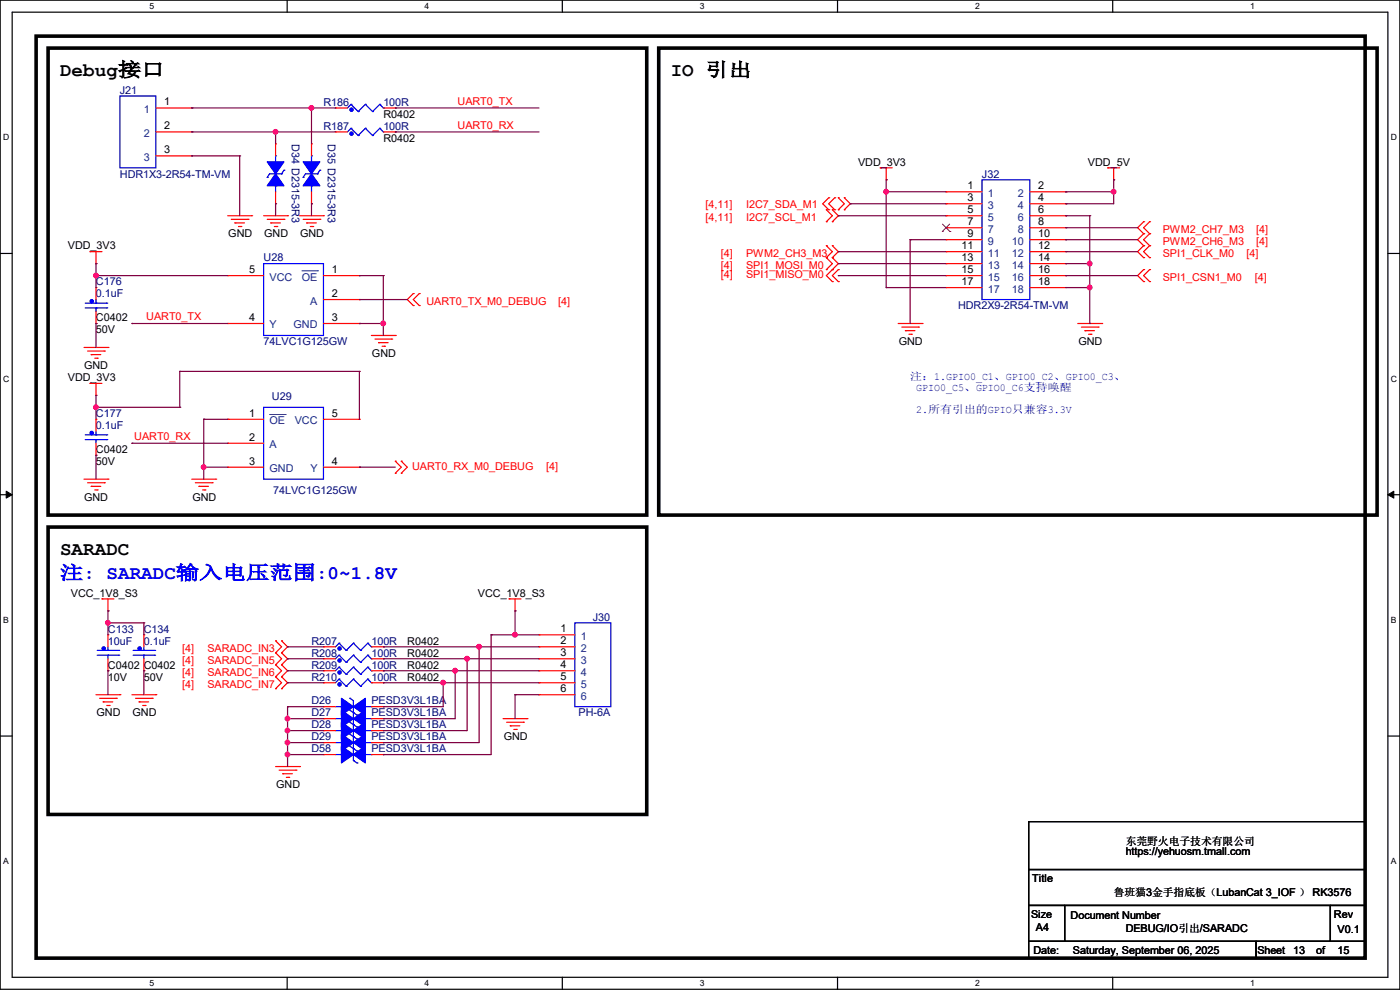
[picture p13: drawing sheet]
<svg xmlns="http://www.w3.org/2000/svg" width="297mm" height="210mm" viewBox="0 0 297 210" stroke-linecap="round" stroke-linejoin="round" font-family="sans-serif">
<defs><g id="words">
<g font-size="4.1">
<text x="12.7" y="16.2">Debug接口</text>
<text x="142.3" y="16.2">IO 引出</text>
<text x="12.7" y="117.8">SARADC</text>
</g>
<text font-size="4.1" fill="#00f" x="12.7" y="122.9">注: SARADC输入电压范围:0~1.8V</text>
<g font-size="2.3" fill="#000080">
<text x="25.4" y="19.9">J21</text>
<text x="68.6" y="22.4">R186</text>
<text x="81.3" y="22.4">100R</text>
<text x="68.6" y="27.5">R187</text>
<text x="81.3" y="27.5">100R</text>
<text x="61.9" y="30.5" transform="rotate(90 61.9 30.5)">D34 D2315-3R3</text>
<text x="69.6" y="30.5" transform="rotate(90 69.6 30.5)">D35 D2315-3R3</text>
<text x="25.4" y="37.7">HDR1X3-2R54-TM-VM</text>
<text x="208.3" y="37.7">J32</text>
<text x="55.9" y="55.5">U28</text>
<text x="20.4" y="60.5">C176</text>
<text x="20.4" y="63.1">0.1uF</text>
<text x="203.2" y="65.6">HDR2X9-2R54-TM-VM</text>
<text x="55.9" y="73.2">74LVC1G125GW</text>
<text x="20.4" y="88.5">C177</text>
<text x="57.7" y="84.9">U29</text>
<text x="20.4" y="91">0.1uF</text>
<text x="58" y="104.7">74LVC1G125GW</text>
<text x="125.8" y="131.7">J30</text>
<text x="22.9" y="134.2">C133</text>
<text x="22.9" y="136.7">10uF</text>
<text x="30.5" y="134.2">C134</text>
<text x="30.5" y="136.7">0.1uF</text>
<text x="66.1" y="136.7">R207</text>
<text x="78.8" y="136.7">100R</text>
<text x="66.1" y="139.3">R208</text>
<text x="66.1" y="141.8">R209</text>
<text x="78.8" y="139.3">100R</text>
<text x="78.8" y="141.8">100R</text>
<text x="66.1" y="149.4">D26</text>
<text x="66.1" y="144.4">R210</text>
<text x="78.8" y="149.4">PESD3V3L1BA</text>
<text x="78.8" y="144.4">100R</text>
<text x="66.1" y="152">D27</text>
<text x="66.1" y="154.5">D28</text>
<text x="78.8" y="152">PESD3V3L1BA</text>
<text x="78.8" y="154.5">PESD3V3L1BA</text>
<text x="122.7" y="152">PH-6A</text>
<text x="66.1" y="159.6">D58</text>
<text x="66.1" y="157.1">D29</text>
<text x="78.8" y="159.6">PESD3V3L1BA</text>
<text x="78.8" y="157.1">PESD3V3L1BA</text>
</g>
<g font-size="2.3" fill="#004080">
<text x="30.5" y="24">1</text>
<text x="30.5" y="29">2</text>
<text x="30.5" y="34.1">3</text>
<text x="209.6" y="41.7">1</text>
<text x="215.9" y="41.7">2</text>
<text x="209.6" y="44.3">3</text>
<text x="209.6" y="46.8">5</text>
<text x="215.9" y="44.3">4</text>
<text x="215.9" y="46.8">6</text>
<text x="209.6" y="49.4">7</text>
<text x="209.6" y="51.9">9</text>
<text x="214.7" y="51.9">10</text>
<text x="215.9" y="49.4">8</text>
<text x="57.2" y="59.5">VCC</text>
<text x="64.1" y="59.5">OE</text>
<text x="209.6" y="54.4">11</text>
<text x="209.6" y="57">13</text>
<text x="209.6" y="59.5">15</text>
<text x="214.7" y="57">14</text>
<text x="214.7" y="59.5">16</text>
<text x="214.7" y="54.4">12</text>
<text x="65.8" y="64.6">A</text>
<text x="209.6" y="62.1">17</text>
<text x="214.7" y="62.1">18</text>
<text x="57.2" y="69.7">Y</text>
<text x="62.3" y="69.7">GND</text>
<text x="57.2" y="90">OE</text>
<text x="57.2" y="95.1">A</text>
<text x="62.5" y="90">VCC</text>
<text x="57.2" y="100.2">GND</text>
<text x="65.9" y="100.2">Y</text>
<text x="123.2" y="135.7">1</text>
<text x="123.2" y="138.3">2</text>
<text x="123.2" y="140.8">3</text>
<text x="123.2" y="143.3">4</text>
<text x="123.2" y="145.9">5</text>
<text x="123.2" y="148.4">6</text>
</g>
<g font-size="2.3">
<text x="34.8" y="22.4">1</text>
<text x="34.8" y="27.4">2</text>
<text x="81.3" y="25">R0402</text>
<text x="34.8" y="32.5">3</text>
<text x="81.3" y="30.1">R0402</text>
<text x="182" y="35.1">VDD_3V3</text>
<text x="230.8" y="35.1">VDD_5V</text>
<text x="205.3" y="40.1">1</text>
<text x="220.3" y="40.1">2</text>
<text x="205.3" y="42.7">3</text>
<text x="205.3" y="45.2">5</text>
<text x="205.3" y="47.8">7</text>
<text x="220.3" y="42.7">4</text>
<text x="220.3" y="45.2">6</text>
<text x="220.3" y="47.8">8</text>
<text x="14.4" y="52.9">VDD_3V3</text>
<text x="48.4" y="50.4">GND</text>
<text x="56" y="50.4">GND</text>
<text x="63.7" y="50.4">GND</text>
<text x="204" y="52.8">11</text>
<text x="205.3" y="50.3">9</text>
<text x="220.3" y="50.3">10</text>
<text x="220.3" y="52.8">12</text>
<text x="52.9" y="57.9">5</text>
<text x="70.4" y="57.9">1</text>
<text x="204" y="55.4">13</text>
<text x="204" y="57.9">15</text>
<text x="220.3" y="55.4">14</text>
<text x="220.3" y="57.9">16</text>
<text x="70.4" y="63">2</text>
<text x="204" y="60.5">17</text>
<text x="220.3" y="60.5">18</text>
<text x="20.4" y="68.2">C0402</text>
<text x="20.4" y="70.7">50V</text>
<text x="52.9" y="68.1">4</text>
<text x="70.4" y="68.1">3</text>
<text x="78.9" y="75.8">GND</text>
<text x="190.7" y="73.2">GND</text>
<text x="228.8" y="73.2">GND</text>
<text x="14.4" y="80.9">VDD_3V3</text>
<text x="17.8" y="78.3">GND</text>
<text x="52.9" y="88.4">1</text>
<text x="70.4" y="88.4">5</text>
<text x="52.9" y="93.5">2</text>
<text x="20.4" y="96.1">C0402</text>
<text x="20.4" y="98.6">50V</text>
<text x="52.9" y="98.6">3</text>
<text x="70.4" y="98.6">4</text>
<text x="17.8" y="106.3">GND</text>
<text x="40.8" y="106.3">GND</text>
<text x="15" y="126.6">VCC_1V8_S3</text>
<text x="101.4" y="126.6">VCC_1V8_S3</text>
<text x="86.4" y="136.7">R0402</text>
<text x="118.9" y="134.1">1</text>
<text x="118.9" y="136.7">2</text>
<text x="22.9" y="141.8">C0402</text>
<text x="30.5" y="141.8">C0402</text>
<text x="86.4" y="139.3">R0402</text>
<text x="86.4" y="141.8">R0402</text>
<text x="118.9" y="139.2">3</text>
<text x="118.9" y="141.7">4</text>
<text x="22.9" y="144.4">10V</text>
<text x="30.5" y="144.4">50V</text>
<text x="86.4" y="144.4">R0402</text>
<text x="118.9" y="144.3">5</text>
<text x="118.9" y="146.8">6</text>
<text x="20.5" y="152">GND</text>
<text x="28.1" y="152">GND</text>
<text x="106.8" y="157.1">GND</text>
<text x="58.6" y="167.2">GND</text>
<text x="238.8" y="179.2">东莞野火电子技术有限公司</text>
<text x="238.8" y="181.4">https://yehuosm.tmall.com</text>
<text x="219" y="187">Title</text>
<text x="236.3" y="190.1">鲁班猫3金手指底板（LubanCat 3_IOF ） RK3576</text>
<text x="218.7" y="194.6">Size</text>
<text x="219.8" y="197.4">A4</text>
<text x="227.1" y="194.9">Document Number</text>
<text x="238.8" y="197.7">DEBUG/IO引出/SARADC</text>
<text x="283" y="194.6">Rev</text>
<text x="283.8" y="198">V0.1</text>
<text x="219.2" y="202.3">Date:</text>
<text x="227.6" y="202.3">Saturday, September 06, 2025</text>
<text x="266.7" y="202.3">Sheet</text>
<text x="274.4" y="202.3">13</text>
<text x="279.2" y="202.3">of</text>
<text x="283.8" y="202.3">15</text>
</g>
<g font-size="2.3" fill="#f00">
<text x="97.1" y="22.2">UART0_TX</text>
<text x="97.1" y="27.3">UART0_RX</text>
<text x="149.6" y="44">[4,11]</text>
<text x="149.6" y="46.8">[4,11]</text>
<text x="158.3" y="44">I2C7_SDA_M1</text>
<text x="158.3" y="46.8">I2C7_SCL_M1</text>
<text x="246.7" y="51.9">PWM2_CH6_M3</text>
<text x="246.7" y="49.4">PWM2_CH7_M3</text>
<text x="266.5" y="51.9">[4]</text>
<text x="266.5" y="49.4">[4]</text>
<text x="153" y="59">[4]</text>
<text x="153" y="57">[4]</text>
<text x="153" y="54.4">[4]</text>
<text x="158.3" y="59">SPI1_MISO_M0</text>
<text x="158.3" y="57">SPI1_MOSI_M0</text>
<text x="158.3" y="54.4">PWM2_CH3_M3</text>
<text x="246.7" y="59.5">SPI1_CSN1_M0</text>
<text x="246.7" y="54.4">SPI1_CLK_M0</text>
<text x="264.5" y="54.4">[4]</text>
<text x="266.2" y="59.5">[4]</text>
<text x="90.5" y="64.6">UART0_TX_M0_DEBUG</text>
<text x="118.4" y="64.6">[4]</text>
<text x="31" y="67.9">UART0_TX</text>
<text x="28.5" y="93.3">UART0_RX</text>
<text x="87.4" y="99.7">UART0_RX_M0_DEBUG</text>
<text x="115.9" y="99.7">[4]</text>
<text x="38.7" y="138.3">[4]</text>
<text x="38.7" y="140.8">[4]</text>
<text x="38.7" y="143.3">[4]</text>
<text x="44" y="138.3">SARADC_IN3</text>
<text x="44" y="140.8">SARADC_IN5</text>
<text x="44" y="143.3">SARADC_IN6</text>
<text x="38.7" y="145.9">[4]</text>
<text x="44" y="145.9">SARADC_IN7</text>
</g>
<g font-size="2.3" fill="#00f">
<text x="193.1" y="80.6">注：1.GPIO0_C1、GPIO0_C2、GPIO0_C3、</text>
<text x="194.4" y="82.9">GPIO0_C5、GPIO0_C6支持唤醒</text>
<text x="194.4" y="87.5">2.所有引出的GPIO只兼容3.3V</text>
</g>
<g font-size="1.8">
<text x="31.7" y="1.9">5</text>
<text x="90.1" y="1.9">4</text>
<text x="148.5" y="1.9">3</text>
<text x="206.8" y="1.9">2</text>
<text x="265.2" y="1.9">1</text>
<text x=".7" y="29.8">D</text>
<text x="295.1" y="29.8">D</text>
<text x=".7" y="80.9">C</text>
<text x="295.1" y="80.9">C</text>
<text x=".7" y="132.1">B</text>
<text x="295.1" y="132.1">B</text>
<text x=".7" y="183.3">A</text>
<text x="295.1" y="183.3">A</text>
<text x="31.7" y="209.2">5</text>
<text x="90.1" y="209.2">4</text>
<text x="148.5" y="209.2">3</text>
<text x="206.8" y="209.2">2</text>
<text x="265.2" y="209.2">1</text>
</g>
</g></defs>
<g fill="none" stroke="#000" stroke-width=".25">
<path d="M0 0h297v209.8h-297zM2.6 2.6h291.8v204.7h-291.8zM60.9 0v2.6M119.3 0v2.6M177.7 0v2.6M236.1 0v2.6M0 53.8h2.6M294.4 53.8h2.6M0 104.9h2.6M294.4 104.9h2.6M0 156.1h2.6M294.4 156.1h2.6"/>
<path d="M218.2 174.3h71.4v10.1h-71.4zM218.2 184.4h71.4v7.7h-71.4zM218.2 192.1h7.6v7.6h-7.6zM218.2 199.7h48.3v3.5h-48.3zM225.8 192.1h56.4v7.6h-56.4zM266.5 199.7h23.1v3.5h-23.1zM282.2 192.1h7.4v7.6h-7.4zM60.9 207.3v2.5M119.3 207.3v2.5M177.7 207.3v2.5M236.1 207.3v2.5"/>
</g>
<path d="M1.3 104.2l1.3 .7-1.3 .8zM294.4 104.9l1.3-.7v1.5z" fill="#000"/>
<path d="M1.3 104.2l1.3 .7-1.3 .8zM294.4 104.9l1.3-.7v1.5z" fill="none" stroke="#000" stroke-width=".21"/>
<path d="M7.7 7.7h281.9v195.5h-281.9zM10.2 10.2h127v99.1h-127zM139.7 10.2h152.4v99.1h-152.4zM10.2 111.8h127v61h-127z" fill="none" stroke="#000" stroke-width=".76"/>
<g fill="none" stroke="#f00" stroke-width=".25">
<path d="M186.7 35.6h.1M186.7 35.6h2.6M188 38.1h.1M188 35.6v2.5M235 35.6h.1M235 35.6h2.5M236.3 38.1h.1M236.3 35.6v2.5M19.1 53.4h.1M19.1 53.4h2.5M20.4 55.9h.1M20.4 53.4v2.5"/>
<path d="M48.3 45.8h5.1M49.1 46.5h3.5M49.8 47.3h.1M49.8 47.3h2.1M50.6 48h.5M51.1 48h.1M52.6 46.5h.1M53.4 45.8h.1M55.9 45.8h5.1M56.7 46.5h3.5M57.4 47.3h.1M57.4 47.3h2.1"/>
<path d="M58.2 48h.5M58.7 48h.1M60.2 46.5h.1M61 45.8h.1M63.5 45.8h5.1M64.3 46.5h3.6M65.1 47.3h.1M65.1 47.3h2M65.8 48h.5M66.3 48h.1M67.9 46.5h.1M68.6 45.8h.1"/>
<path d="M175.3 57.2h.1M175.3 54.7h.1M175.3 52.1h.1M175.3 47h.1M175.3 44.5h.1M175.3 54.7l1.3 1.2-1.3 1.3M175.3 52.1l1.3 1.3-1.3 1.3M175.3 44.5l1.3 1.3-1.3 1.2M175.8 42h.1M175.8 44.5h.1M175.8 42l-1.3 1.2 1.3 1.3M176.6 59.7h.1"/>
<path d="M176.6 57.2h.1M176.6 54.7h.1M176.6 52.1h.1M176.6 44.5h.1M176.6 47h.1M176.6 54.7l1.2 1.2-2.5 2.6 1.3 1.2M176.6 52.1l1.2 1.3-1.2 1.3M176.6 44.5l1.2 1.3-1.2 1.2M177.1 44.5h.1M177.1 42h.1M177.1 42l-1.3 1.2 1.3 1.3M177.8 59.7h.1"/>
<path d="M177.8 57.2h.1M177.8 44.5h.1M177.8 42h.1M177.8 57.2l-1.2 1.3 1.2 1.2M177.8 42l1.3 1.2-1.3 1.3M179.1 42h.1M179.1 44.5h.1M179.1 42l1.3 1.2-1.3 1.3M242.6 49.6h.1M242.6 52.1h.1M242.6 57.2h.1M242.6 59.7h.1"/>
<path d="M242.6 47h.1M242.6 54.7h.1M242.6 49.6l-1.3 1.2 1.3 1.3M242.6 57.2l-1.3 1.3 1.3 1.2M242.6 47l-1.3 1.3 1.3 1.3M242.6 52.1l-1.3 1.3 1.3 1.3M243.9 52.1h.1M243.9 49.6h.1M243.9 59.7h.1M243.9 57.2h.1M243.9 47h.1M243.9 54.7h.1"/>
<path d="M243.9 49.6l-1.3 1.2 1.3 1.3M243.9 57.2l-1.3 1.3 1.3 1.2M243.9 47l-1.3 1.3 1.3 1.3M243.9 52.1l-1.3 1.3 1.3 1.3M17.8 73.7h5.1M18.6 74.5h3.5M19.3 75.2h.1M19.3 75.2h2.1M20.1 76h.5M20.6 76h.1M22.1 74.5h.1M22.9 73.7h.1"/>
<path d="M78.8 71.2h5.1M79.5 71.9h3.6M80.3 72.7h.1M80.3 72.7h2M81.1 73.4h.5M81.6 73.4h.1M83.1 71.9h.1M83.9 71.2h.1M87.7 62.3h.1M87.7 64.8h.1M87.7 62.3l-1.3 1.2 1.3 1.3M88.9 64.8h.1"/>
<path d="M88.9 62.3h.1M88.9 62.3l-1.2 1.2 1.2 1.3M190.5 68.6h5.1M191.3 69.4h3.6M192.1 70.1h.1M192.1 70.1h2M192.8 70.9h.5M193.3 70.9h.1M194.9 69.4h.1M195.6 68.6h.1M228.6 68.6h5.1M229.4 69.4h3.6"/>
<path d="M230.2 70.1h.1M230.2 70.1h2M230.9 70.9h.5M231.4 70.9h.1M233 69.4h.1M233.7 68.6h.1M19.1 81.3h.1M19.1 81.3h2.5M20.4 83.9h.1M20.4 81.3v2.6M83.9 97.8h.1M83.9 97.8l1.2 1.3-1.2 1.3"/>
<path d="M85.1 97.8h.1M85.1 97.8l1.3 1.3-1.3 1.3M17.8 101.6h5.1M18.6 102.4h3.5M19.3 103.2h.1M19.3 103.2h2.1M20.1 103.9h.5M20.6 103.9h.1M22.1 102.4h.1M22.9 101.6h.1M40.7 101.6h5.1M41.4 102.4h3.6"/>
<path d="M42.2 103.2h.1M42.2 103.2h2M43 103.9h.5M43.5 103.9h.1M45 102.4h.1M45.8 101.6h.1M83.9 100.4h.1M85.1 100.4h.1M21.6 127h.1M21.6 127h2.6M22.9 129.6h.1M22.9 127v2.6"/>
<path d="M58.5 138.5h.1M58.5 135.9h.1M58.5 135.9l1.2 1.3-1.2 1.3M58.5 138.5l1.2 1.2-1.2 1.3M59.7 135.9h.1M59.7 138.5h.1M59.7 135.9l1.3 1.3-1.3 1.3M59.7 138.5l1.3 1.2-1.3 1.3M108 127h.1M108 127h2.5M109.3 129.6h.1M109.3 127v2.6"/>
<path d="M20.4 147.4h5M21.1 148.1h3.6M21.9 148.9h.1M21.9 148.9h2M22.6 149.6h.6M23.2 149.6h.1M24.7 148.1h.1M25.4 147.4h.1M28 147.4h5.1M28.7 148.1h3.6M29.5 148.9h.1M29.5 148.9h2"/>
<path d="M30.3 149.6h.5M30.8 149.6h.1M32.3 148.1h.1M33.1 147.4h.1M58.5 141h.1M58.5 143.6h.1M58.5 146.1h.1M58.5 141l1.2 1.3-1.2 1.3M58.5 143.6l1.2 1.2-1.2 1.3M59.7 141h.1M59.7 143.6h.1M59.7 146.1h.1"/>
<path d="M59.7 141l1.3 1.3-1.3 1.3M59.7 143.6l1.3 1.2-1.3 1.3M106.7 152.4h5.1M107.5 153.2h3.5M108.2 154h.1M108.2 154h2.1M109 154.7h.5M109.5 154.7h.1M111 153.2h.1M111.8 152.4h.1M58.5 162.6h5M59.2 163.4h3.6"/>
<path d="M60 164.1h.1M60 164.1h2M60.7 164.9h.6M61.3 164.9h.1M62.8 163.4h.1M63.5 162.6h.1"/>
</g>
<path d="M75 153.7h.1M75 151.2v2.5M77.5 152.4h1.3M78.8 152.4h.1" fill="none" stroke="#00f" stroke-width=".25"/>
<path d="M72.4 150.7l2.6 1.7-2.6 1.8z" fill-rule="evenodd" fill="#00f"/>
<path d="M72.4 150.7l2.6 1.7-2.6 1.8zM74.2 150.7h.1M74.2 150.7l.8 .5M75 153.7l.7 .5M75.7 154.2h.1" fill="none" stroke="#00f" stroke-width=".25"/>
<path d="M75 152.4l2.5-1.7v3.5z" fill-rule="evenodd" fill="#00f"/>
<path d="M122 132.1h7.6v17.8h-7.6zM71.2 152.4h1.2M72.4 152.4h.1M75 152.4l2.5-1.7v3.5zM75 158.8v2.5M75 161.3h.1M77.5 160.1h1.3M78.8 160.1h.1" fill="none" stroke="#00f" stroke-width=".25"/>
<g fill="none" stroke="#f00" stroke-width=".25">
<path d="M114.3 134.7h.1M114.3 137.2h.1M114.3 139.7h.1M114.3 134.7h7.7M114.3 137.2h7.7M114.3 139.7h7.7M68.6 152.4h.1M68.6 152.4h2.6M78.8 152.4h2.5M81.3 152.4h.1M114.3 142.3h.1M114.3 144.8h.1"/>
<path d="M114.3 147.4h.1M114.3 142.3h7.7M114.3 144.8h7.7M114.3 147.4h7.7"/>
</g>
<path d="M72.4 158.3l2.6 1.8-2.6 1.7z" fill-rule="evenodd" fill="#00f"/>
<path d="M72.4 158.3l2.6 1.8-2.6 1.7zM74.2 158.3h.1M74.2 158.3l.8 .5M75 161.3l.7 .5M75.7 161.8h.1" fill="none" stroke="#00f" stroke-width=".25"/>
<path d="M75 160.1l2.5-1.8v3.5z" fill-rule="evenodd" fill="#00f"/>
<path d="M75 156.3h.1M75 153.7v2.6M77.5 155h1.3M78.8 155h.1M71.2 160.1h1.2M72.4 160.1h.1M75 160.1l2.5-1.8v3.5z" fill="none" stroke="#00f" stroke-width=".25"/>
<path d="M68.6 160.1h.1M68.6 160.1h2.6M78.8 160.1h2.5M81.3 160.1h.1" fill="none" stroke="#f00" stroke-width=".25"/>
<path d="M72.4 153.2l2.6 1.8-2.6 1.8z" fill-rule="evenodd" fill="#00f"/>
<path d="M72.4 153.2l2.6 1.8-2.6 1.8zM74.2 153.2h.1M74.2 153.2l.8 .5M75 156.3l.7 .5M75.7 156.8h.1" fill="none" stroke="#00f" stroke-width=".25"/>
<path d="M75 155l2.5-1.8v3.6z" fill-rule="evenodd" fill="#00f"/>
<path d="M25.4 20.4h7.7v15.2h-7.7zM71.2 155h1.2M72.4 155h.1M75 155l2.5-1.8v3.6zM75 158.8h.1M75 156.3v2.5M77.5 157.5h1.3M78.8 157.5h.1" fill="none" stroke="#00f" stroke-width=".25"/>
<path d="M33.1 22.9h7.6M33.1 28h7.6M33.1 33.1h7.6M40.7 22.9h.1M40.7 28h.1M40.7 33.1h.1M68.6 155h.1M68.6 155h2.6M78.8 155h2.5M81.3 155h.1" fill="none" stroke="#f00" stroke-width=".25"/>
<path d="M72.4 155.7l2.6 1.8-2.6 1.8z" fill-rule="evenodd" fill="#00f"/>
<path d="M72.4 155.7l2.6 1.8-2.6 1.8zM74.2 155.7h.1M74.2 155.7l.8 .6M75 158.8l.7 .5M75.7 159.3h.1" fill="none" stroke="#00f" stroke-width=".25"/>
<path d="M75 157.5l2.5-1.8v3.6z" fill-rule="evenodd" fill="#00f"/>
<path d="M57.2 36.9h2.5M58.5 33.1h.1M58.5 33.1v1.2M59.7 36.9h.1M71.2 157.5h1.2M72.4 157.5h.1M75 157.5l2.5-1.8v3.6z" fill="none" stroke="#00f" stroke-width=".25"/>
<path d="M68.6 157.5h.1M68.6 157.5h2.6M78.8 157.5h2.5M81.3 157.5h.1" fill="none" stroke="#f00" stroke-width=".25"/>
<path d="M58.5 36.9l1.7 2.5h-3.5z" fill-rule="evenodd" fill="#00f"/>
<path d="M56.7 37.6h.1M57.2 36.9l-.5 .7M58.5 36.9l1.7 2.5h-3.5zM60.2 36.1h.1M60.2 36.1l-.5 .8" fill="none" stroke="#00f" stroke-width=".25"/>
<path d="M56.7 34.3h3.5l-1.7 2.6z" fill-rule="evenodd" fill="#00f"/>
<path d="M56.7 34.3h3.5l-1.7 2.6zM58.5 39.4h.1M58.5 39.4v1.3M28.2 139h4.6M28.2 138h4.6M30.5 139h.1M30.5 139v.7M32.8 139h.1M32.8 138h.1" fill="none" stroke="#00f" stroke-width=".25"/>
<path d="M58.5 30.5h.1M58.5 30.5v2.6M58.5 43.2h.1M58.5 40.7v2.5" fill="none" stroke="#f00" stroke-width=".25"/>
<circle cx="29.6" cy="137.6" r=".36" fill="#00f"/>
<g fill="none" stroke="#00f" stroke-width=".25">
<path d="M20.6 139h4.6M20.6 138h4.6M22.9 139h.1M22.9 139v.7M25.2 139h.1M25.2 138h.1M30.5 138h.1M30.5 137.2v.8"/>
<circle cx="29.6" cy="137.6" r=".36"/>
</g>
<path d="M30.5 134.7h.1M30.5 134.7v2.5M30.5 139.7v2.6M30.5 142.3h.1" fill="none" stroke="#f00" stroke-width=".25"/>
<circle cx="22" cy="137.6" r=".36" fill="#00f"/>
<g fill="none" stroke="#00f" stroke-width=".25">
<path d="M74.5 22.1h.1M74.5 22.1l-.8 .8M74.5 22.1l1.5 1.6M76 23.7h.1M77.5 22.1h.1M77.5 22.1l-1.5 1.6M77.5 22.1l1.5 1.6M79 23.7h.1M80.6 22.1h.1M80.6 22.1l-1.6 1.6M80.6 22.1l.7 .8M81.3 22.9h.1"/>
<path d="M208.3 38.1h10.2v25.4h-10.2zM55.9 86.4h12.7v15.2h-12.7zM22.9 138h.1M22.9 137.2v.8"/>
<circle cx="22" cy="137.6" r=".36"/>
</g>
<g fill="none" stroke="#f00" stroke-width=".25">
<path d="M200.7 40.7h.1M200.7 43.2h.1M200.7 45.8h.1M200.7 48.3h.1M200.7 50.8h.1M200.7 53.4h.1M200.7 55.9h.1M200.7 58.5h.1M200.7 40.7h7.6M200.7 43.2h7.6M200.7 45.8h7.6M200.7 48.3h7.6"/>
<path d="M200.7 50.8h7.6M200.7 53.4h7.6M200.7 55.9h7.6M200.7 58.5h7.6M218.5 40.7h7.6M218.5 43.2h7.6M218.5 45.8h7.6M218.5 48.3h7.6M218.5 50.8h7.6M218.5 53.4h7.6M218.5 55.9h7.6M218.5 58.5h7.6"/>
<path d="M226.1 40.7h.1M226.1 43.2h.1M226.1 45.8h.1M226.1 48.3h.1M226.1 50.8h.1M226.1 55.9h.1M226.1 58.5h.1M226.1 53.4h.1M200.7 61h.1M200.7 61h7.6M218.5 61h7.6M226.1 61h.1"/>
<path d="M48.3 88.9h.1M48.3 94h.1M48.3 99.1h.1M48.3 88.9h7.6M48.3 94h7.6M48.3 99.1h7.6M68.6 88.9h7.6M68.6 99.1h7.6M76.2 88.9h.1M76.2 99.1h.1M22.9 134.7h.1M22.9 134.7v2.5"/>
<path d="M22.9 139.7v2.6M22.9 142.3h.1"/>
</g>
<path d="M199.9 49.1h.1M199.9 47.5l1.6 1.6M201.5 47.5l-1.6 1.6M201.5 49.1h.1" fill="none" stroke="#804000" stroke-width=".21"/>
<path d="M57.2 87.9h3.3M60.5 87.9h.1" fill="none" stroke="#004080" stroke-width=".21"/>
<circle cx="74.6" cy="23.3" r=".36" fill="#00f"/>
<g fill="none" stroke="#00f" stroke-width=".25">
<path d="M71.9 136.4h.1M71.9 136.4l-.7 .8M71.9 136.4l1.5 1.6M73.4 138h.1M75 136.4h.1M75 136.4l-1.6 1.6M75 136.4l1.5 1.6M76.5 138h.1M78 136.4h.1M78 136.4l-1.5 1.6M78 136.4l.8 .8M78.8 137.2h.1"/>
<circle cx="74.6" cy="23.3" r=".36"/>
</g>
<path d="M71.2 22.9h.1M71.2 22.9h2.5M81.3 22.9h2.6M83.9 22.9h.1" fill="none" stroke="#f00" stroke-width=".25"/>
<circle cx="72" cy="137.6" r=".36" fill="#00f"/>
<g fill="none" stroke="#00f" stroke-width=".25">
<path d="M18.1 65.3h4.5M18.1 64.3h4.5M20.4 65.3h.1M20.4 65.3v.8M22.6 65.3h.1M22.6 64.3h.1"/>
<circle cx="72" cy="137.6" r=".36"/>
</g>
<path d="M68.6 137.2h.1M68.6 137.2h2.6M78.8 137.2h2.5M81.3 137.2h.1" fill="none" stroke="#f00" stroke-width=".25"/>
<circle cx="19.5" cy="63.9" r=".36" fill="#00f"/>
<g fill="none" stroke="#00f" stroke-width=".25">
<path d="M55.9 55.9h12.7v15.3h-12.7zM20.4 64.3h.1M20.4 63.5v.8M71.9 139h.1M71.9 139l-.7 .7M71.9 139l1.5 1.5M75 139h.1M75 139l-1.6 1.5M75 139l1.5 1.5M78 139h.1M78 139l-1.5 1.5M78 139l.8 .7"/>
<path d="M78.8 139.7h.1M73.4 140.5h.1M76.5 140.5h.1"/>
<circle cx="19.5" cy="63.9" r=".36"/>
</g>
<g fill="none" stroke="#f00" stroke-width=".25">
<path d="M48.3 58.5h.1M48.3 58.5h7.6M68.6 58.5h7.6M76.2 58.5h.1M20.4 61h.1M20.4 68.6h.1M20.4 61v2.5M20.4 66.1v2.5M48.3 68.6h.1M48.3 68.6h7.6M68.6 63.5h7.6M68.6 68.6h7.6"/>
<path d="M76.2 63.5h.1M76.2 68.6h.1"/>
</g>
<path d="M64.1 57.4h3.3M67.4 57.4h.1" fill="none" stroke="#004080" stroke-width=".21"/>
<circle cx="72" cy="140.1" r=".36" fill="#00f"/>
<g fill="none" stroke="#00f" stroke-width=".25">
<path d="M75 151.2h.1M75 148.6v2.6M77.5 149.9h1.3M78.8 149.9h.1"/>
<circle cx="72" cy="140.1" r=".36"/>
</g>
<path d="M68.6 139.7h.1M68.6 139.7h2.6M78.8 139.7h2.5M81.3 139.7h.1" fill="none" stroke="#f00" stroke-width=".25"/>
<path d="M72.4 148.1l2.6 1.8-2.6 1.8z" fill-rule="evenodd" fill="#00f"/>
<path d="M72.4 148.1l2.6 1.8-2.6 1.8zM74.2 148.1h.1M74.2 148.1l.8 .5M75 151.2l.7 .5M75.7 151.7h.1" fill="none" stroke="#00f" stroke-width=".25"/>
<path d="M75 149.9l2.5-1.8v3.6z" fill-rule="evenodd" fill="#00f"/>
<g fill="none" stroke="#00f" stroke-width=".25">
<path d="M74.5 27.2h.1M74.5 27.2l-.8 .8M74.5 27.2l1.5 1.5M76 28.7h.1M77.5 27.2h.1M77.5 27.2l-1.5 1.5M77.5 27.2l1.5 1.5M79 28.7h.1M80.6 27.2h.1M80.6 27.2l-1.6 1.5M80.6 27.2l.7 .8M81.3 28h.1"/>
<path d="M71.2 149.9h1.2M72.4 149.9h.1M75 149.9l2.5-1.8v3.6z"/>
</g>
<path d="M68.6 149.9h.1M68.6 149.9h2.6M78.8 149.9h2.5M81.3 149.9h.1" fill="none" stroke="#f00" stroke-width=".25"/>
<circle cx="74.6" cy="28.3" r=".36" fill="#00f"/>
<g fill="none" stroke="#00f" stroke-width=".25">
<path d="M71.9 141.5h.1M71.9 141.5l-.7 .8M71.9 141.5l1.5 1.5M73.4 143h.1M75 141.5h.1M75 141.5l-1.6 1.5M75 141.5l1.5 1.5M76.5 143h.1M78 141.5h.1M78 141.5l-1.5 1.5M78 141.5l.8 .8M78.8 142.3h.1"/>
<circle cx="74.6" cy="28.3" r=".36"/>
</g>
<path d="M71.2 28h.1M71.2 28h2.5M81.3 28h2.6M83.9 28h.1" fill="none" stroke="#f00" stroke-width=".25"/>
<circle cx="72" cy="142.6" r=".36" fill="#00f"/>
<g fill="none" stroke="#00f" stroke-width=".25">
<path d="M64.8 36.9h2.6M66.1 33.1h.1M66.1 33.1v1.2M67.4 36.9h.1"/>
<circle cx="72" cy="142.6" r=".36"/>
</g>
<path d="M68.6 142.3h.1M68.6 142.3h2.6M78.8 142.3h2.5M81.3 142.3h.1" fill="none" stroke="#f00" stroke-width=".25"/>
<path d="M66.1 36.9l1.8 2.5h-3.6z" fill-rule="evenodd" fill="#00f"/>
<path d="M64.3 37.6h.1M64.8 36.9l-.5 .7M66.1 36.9l1.8 2.5h-3.6zM67.9 36.1h.1M67.9 36.1l-.5 .8" fill="none" stroke="#00f" stroke-width=".25"/>
<path d="M64.3 34.3h3.6l-1.8 2.6z" fill-rule="evenodd" fill="#00f"/>
<g fill="none" stroke="#00f" stroke-width=".25">
<path d="M64.3 34.3h3.6l-1.8 2.6zM66.1 39.4h.1M66.1 39.4v1.3M71.9 144.1h.1M71.9 144.1l-.7 .7M71.9 144.1l1.5 1.5M73.4 145.6h.1M75 144.1h.1M75 144.1l-1.6 1.5M75 144.1l1.5 1.5M76.5 145.6h.1M78 144.1h.1"/>
<path d="M78 144.1l-1.5 1.5M78 144.1l.8 .7M78.8 144.8h.1"/>
</g>
<path d="M66.1 30.5h.1M66.1 30.5v2.6M66.1 43.2h.1M66.1 40.7v2.5" fill="none" stroke="#f00" stroke-width=".25"/>
<circle cx="72" cy="145.2" r=".36" fill="#00f"/>
<g fill="none" stroke="#00f" stroke-width=".25">
<path d="M18.1 93.3h4.5M18.1 92.2h4.5M20.4 93.3h.1M20.4 93.3v.7M22.6 93.3h.1M22.6 92.2h.1"/>
<circle cx="72" cy="145.2" r=".36"/>
</g>
<path d="M68.6 144.8h.1M68.6 144.8h2.6M78.8 144.8h2.5M81.3 144.8h.1" fill="none" stroke="#f00" stroke-width=".25"/>
<circle cx="19.5" cy="91.8" r=".36" fill="#00f"/>
<g fill="none" stroke="#00f" stroke-width=".25">
<path d="M20.4 92.2h.1M20.4 91.5v.7"/>
<circle cx="19.5" cy="91.8" r=".36"/>
</g>
<path d="M20.4 88.9h.1M20.4 96.6h.1M20.4 88.9v2.6M20.4 94v2.6" fill="none" stroke="#f00" stroke-width=".25"/>
<path d="M40.7 28h.1M40.7 28h17.8M58.5 28h.1M58.5 28v2.5M58.5 43.2h.1M58.5 43.2v2.6" fill="none" stroke="#800040" stroke-width=".25"/>
<circle cx="58.4" cy="28" r=".49" fill="#f0f"/>
<circle cx="58.4" cy="28" r=".49" fill="none" stroke="#f0f" stroke-width=".25"/>
<path d="M40.7 33.1h.1M40.7 22.9h.1M40.7 33.1h10.1M40.7 22.9h25.4M50.8 33.1h.1M50.8 33.1v12.7M58.5 28h.1M58.5 28h12.7M66.1 22.9h.1M66.1 22.9v7.6M66.1 43.2h.1M66.1 43.2v2.6" fill="none" stroke="#800040" stroke-width=".25"/>
<circle cx="66.1" cy="22.9" r=".49" fill="#f0f"/>
<circle cx="66.1" cy="22.9" r=".49" fill="none" stroke="#f0f" stroke-width=".25"/>
<path d="M66.1 22.9h.1M66.1 22.9h5.1M83.9 22.9h.1M83.9 28h.1M83.9 22.9h30.4M83.9 28h30.4M20.4 58.5h.1M20.4 58.5v2.5M20.4 58.5h27.9M20.4 68.6h.1M20.4 68.6v5.1" fill="none" stroke="#800040" stroke-width=".25"/>
<circle cx="20.3" cy="58.4" r=".49" fill="#f0f"/>
<circle cx="20.3" cy="58.4" r=".49" fill="none" stroke="#f0f" stroke-width=".25"/>
<path d="M20.4 55.9h.1M20.4 55.9v2.6M28 68.6h.1M28 68.6h20.3M76.2 68.6h.1M76.2 68.6h5.1" fill="none" stroke="#800040" stroke-width=".25"/>
<circle cx="81.3" cy="68.6" r=".49" fill="#f0f"/>
<circle cx="81.3" cy="68.6" r=".49" fill="none" stroke="#f0f" stroke-width=".25"/>
<g fill="none" stroke="#800040" stroke-width=".25">
<path d="M76.2 58.5h.1M76.2 58.5h5.1M81.3 58.5h.1M81.3 58.5v12.7M38.1 78.8h.1M38.1 78.8h38.1M38.1 78.8v7.6M76.2 63.5h.1M76.2 78.8h.1M76.2 63.5h10.2M76.2 78.8v10.1M81.3 68.6h.1"/>
<path d="M20.4 96.6h.1M20.4 83.9h.1M20.4 86.4h.1M20.4 83.9v2.5M20.4 96.6v5M20.4 86.4h17.7M38.1 86.4h.1M76.2 99.1h.1M76.2 99.1h7.7"/>
</g>
<circle cx="20.3" cy="86.4" r=".49" fill="#f0f"/>
<circle cx="20.3" cy="86.4" r=".49" fill="none" stroke="#f0f" stroke-width=".25"/>
<path d="M20.4 86.4h.1M20.4 86.4v2.5M43.2 99.1h.1M43.2 88.9h.1M43.2 88.9v12.7M43.2 88.9h5.1M43.2 99.1h5.1" fill="none" stroke="#800040" stroke-width=".25"/>
<circle cx="43.2" cy="99.1" r=".49" fill="#f0f"/>
<circle cx="43.2" cy="99.1" r=".49" fill="none" stroke="#f0f" stroke-width=".25"/>
<path d="M188 38.1h.1M188 38.1v22.9M188 40.7h.1M188 40.7h12.7M188 61h.1M188 61h12.7M28 94h.1M28 94h20.3" fill="none" stroke="#800040" stroke-width=".25"/>
<circle cx="188" cy="40.7" r=".49" fill="#f0f"/>
<circle cx="188" cy="40.7" r=".49" fill="none" stroke="#f0f" stroke-width=".25"/>
<path d="M236.3 38.1h.1M236.3 38.1v2.6h-10.2M193.1 50.8h.1M193.1 50.8v17.8M193.1 50.8h7.6M226.1 43.2h.1M226.1 40.7h.1M226.1 43.2h10.2" fill="none" stroke="#800040" stroke-width=".25"/>
<circle cx="236.2" cy="40.7" r=".49" fill="#f0f"/>
<circle cx="236.2" cy="40.7" r=".49" fill="none" stroke="#f0f" stroke-width=".25"/>
<path d="M226.1 45.8h.1M226.1 45.8h5.1M231.2 45.8h.1M231.2 45.8v10.1M236.3 40.7h.1M236.3 40.7v2.5" fill="none" stroke="#800040" stroke-width=".25"/>
<circle cx="231.2" cy="55.9" r=".49" fill="#f0f"/>
<circle cx="231.2" cy="55.9" r=".49" fill="none" stroke="#f0f" stroke-width=".25"/>
<path d="M226.1 55.9h.1M226.1 55.9h5.1v5.1M231.2 61h.1" fill="none" stroke="#800040" stroke-width=".25"/>
<circle cx="231.2" cy="61" r=".49" fill="#f0f"/>
<circle cx="231.2" cy="61" r=".49" fill="none" stroke="#f0f" stroke-width=".25"/>
<g fill="none" stroke="#800040" stroke-width=".25">
<path d="M177.8 45.8h.1M177.8 53.4h.1M177.8 55.9h.1M177.8 58.5h.1M177.8 58.5h22.9M177.8 45.8h22.9M177.8 53.4h22.9M177.8 55.9h22.9M180.4 43.2h.1M180.4 43.2h20.3M226.1 58.5h.1M226.1 50.8h.1"/>
<path d="M226.1 48.3h.1M226.1 53.4h.1M226.1 58.5h15.2M226.1 53.4h15.2M226.1 50.8h15.2M226.1 48.3h15.2M22.9 129.6h.1M22.9 132.1h.1M22.9 129.6v5.1M30.5 132.1h.1M30.5 132.1v2.6M61 137.2h.1"/>
<path d="M61 139.7h.1M61 137.2h7.6M61 139.7h7.6M81.3 137.2h.1M81.3 139.7h.1M81.3 137.2h20.3M81.3 139.7h17.8M22.9 142.3h.1M22.9 142.3v5.1M30.5 142.3h.1M30.5 142.3v5.1M61 142.3h.1"/>
<path d="M61 144.8h.1M61 142.3h7.6M61 144.8h7.6M81.3 142.3h.1M81.3 144.8h.1M81.3 142.3h15.3M81.3 144.8h12.7M109.3 147.4h.1M109.3 147.4h5M109.3 147.4v5"/>
</g>
<circle cx="22.9" cy="132.1" r=".49" fill="#f0f"/>
<circle cx="22.9" cy="132.1" r=".49" fill="none" stroke="#f0f" stroke-width=".25"/>
<path d="M22.9 132.1h.1M22.9 132.1h7.6M109.3 129.6h.1M109.3 129.6v5.1" fill="none" stroke="#800040" stroke-width=".25"/>
<circle cx="109.2" cy="134.6" r=".49" fill="#f0f"/>
<circle cx="109.2" cy="134.6" r=".49" fill="none" stroke="#f0f" stroke-width=".25"/>
<path d="M109.3 134.7h.1M109.3 134.7h5M81.3 149.9h.1M94 144.8h.1M94 144.8v5.1h-12.7M94 144.8h20.3" fill="none" stroke="#800040" stroke-width=".25"/>
<circle cx="94" cy="144.8" r=".49" fill="#f0f"/>
<circle cx="94" cy="144.8" r=".49" fill="none" stroke="#f0f" stroke-width=".25"/>
<path d="M81.3 152.4h.1M96.6 142.3h.1M96.6 142.3v10.1h-15.3M96.6 142.3h17.7" fill="none" stroke="#800040" stroke-width=".25"/>
<circle cx="96.5" cy="142.3" r=".49" fill="#f0f"/>
<circle cx="96.5" cy="142.3" r=".49" fill="none" stroke="#f0f" stroke-width=".25"/>
<path d="M99.1 139.7h.1M99.1 139.7v15.3h-17.8M99.1 139.7h15.2M81.3 155h.1" fill="none" stroke="#800040" stroke-width=".25"/>
<circle cx="99.1" cy="139.7" r=".49" fill="#f0f"/>
<circle cx="99.1" cy="139.7" r=".49" fill="none" stroke="#f0f" stroke-width=".25"/>
<path d="M101.6 137.2h.1M101.6 137.2v20.3h-20.3M101.6 137.2h12.7M81.3 157.5h.1" fill="none" stroke="#800040" stroke-width=".25"/>
<circle cx="101.6" cy="137.2" r=".49" fill="#f0f"/>
<circle cx="101.6" cy="137.2" r=".49" fill="none" stroke="#f0f" stroke-width=".25"/>
<path d="M61 149.9h.1M61 152.4h.1M61 149.9v5.1" fill="none" stroke="#800040" stroke-width=".25"/>
<circle cx="61" cy="155" r=".49" fill="#f0f"/>
<circle cx="61" cy="155" r=".49" fill="none" stroke="#f0f" stroke-width=".25"/>
<path d="M61 155h.1M61 157.5h.1M61 155v5.1" fill="none" stroke="#800040" stroke-width=".25"/>
<circle cx="61" cy="160" r=".49" fill="#f0f"/>
<circle cx="61" cy="160" r=".49" fill="none" stroke="#f0f" stroke-width=".25"/>
<circle cx="61" cy="157.5" r=".49" fill="#f0f"/>
<circle cx="61" cy="157.5" r=".49" fill="none" stroke="#f0f" stroke-width=".25"/>
<path d="M61 149.9h.1M61 152.4h.1M61 149.9h7.6M61 152.4h7.6" fill="none" stroke="#800040" stroke-width=".25"/>
<circle cx="61" cy="152.4" r=".49" fill="#f0f"/>
<circle cx="61" cy="152.4" r=".49" fill="none" stroke="#f0f" stroke-width=".25"/>
<g fill="none" stroke="#800040" stroke-width=".25">
<path d="M226.1 61h5.1M231.2 61h.1M231.2 68.6h.1M231.2 61v7.6M104.2 134.7h.1M104.2 134.7v25.4h-22.9M104.2 134.7h5.1M61 155h.1M61 157.5h.1M61 155h7.6M61 157.5h7.6M61 160.1h.1"/>
<path d="M61 160.1h7.6M61 160.1v2.5M81.3 160.1h.1"/>
</g>
<circle cx="58.4" cy="28" r=".49" fill="#f0f"/>
<circle cx="58.4" cy="28" r=".49" fill="none" stroke="#f0f" stroke-width=".25"/>
<circle cx="66.1" cy="22.9" r=".49" fill="#f0f"/>
<circle cx="66.1" cy="22.9" r=".49" fill="none" stroke="#f0f" stroke-width=".25"/>
<circle cx="20.3" cy="58.4" r=".49" fill="#f0f"/>
<circle cx="20.3" cy="58.4" r=".49" fill="none" stroke="#f0f" stroke-width=".25"/>
<circle cx="81.3" cy="68.6" r=".49" fill="#f0f"/>
<circle cx="81.3" cy="68.6" r=".49" fill="none" stroke="#f0f" stroke-width=".25"/>
<circle cx="20.3" cy="86.4" r=".49" fill="#f0f"/>
<circle cx="20.3" cy="86.4" r=".49" fill="none" stroke="#f0f" stroke-width=".25"/>
<circle cx="43.2" cy="99.1" r=".49" fill="#f0f"/>
<circle cx="43.2" cy="99.1" r=".49" fill="none" stroke="#f0f" stroke-width=".25"/>
<circle cx="188" cy="40.7" r=".49" fill="#f0f"/>
<circle cx="188" cy="40.7" r=".49" fill="none" stroke="#f0f" stroke-width=".25"/>
<circle cx="236.2" cy="40.7" r=".49" fill="#f0f"/>
<circle cx="236.2" cy="40.7" r=".49" fill="none" stroke="#f0f" stroke-width=".25"/>
<circle cx="231.2" cy="55.9" r=".49" fill="#f0f"/>
<circle cx="231.2" cy="55.9" r=".49" fill="none" stroke="#f0f" stroke-width=".25"/>
<circle cx="231.2" cy="61" r=".49" fill="#f0f"/>
<circle cx="231.2" cy="61" r=".49" fill="none" stroke="#f0f" stroke-width=".25"/>
<circle cx="22.9" cy="132.1" r=".49" fill="#f0f"/>
<circle cx="22.9" cy="132.1" r=".49" fill="none" stroke="#f0f" stroke-width=".25"/>
<circle cx="109.2" cy="134.6" r=".49" fill="#f0f"/>
<circle cx="109.2" cy="134.6" r=".49" fill="none" stroke="#f0f" stroke-width=".25"/>
<circle cx="94" cy="144.8" r=".49" fill="#f0f"/>
<circle cx="94" cy="144.8" r=".49" fill="none" stroke="#f0f" stroke-width=".25"/>
<circle cx="96.5" cy="142.3" r=".49" fill="#f0f"/>
<circle cx="96.5" cy="142.3" r=".49" fill="none" stroke="#f0f" stroke-width=".25"/>
<circle cx="99.1" cy="139.7" r=".49" fill="#f0f"/>
<circle cx="99.1" cy="139.7" r=".49" fill="none" stroke="#f0f" stroke-width=".25"/>
<circle cx="101.6" cy="137.2" r=".49" fill="#f0f"/>
<circle cx="101.6" cy="137.2" r=".49" fill="none" stroke="#f0f" stroke-width=".25"/>
<circle cx="61" cy="155" r=".49" fill="#f0f"/>
<circle cx="61" cy="155" r=".49" fill="none" stroke="#f0f" stroke-width=".25"/>
<circle cx="61" cy="160" r=".49" fill="#f0f"/>
<circle cx="61" cy="160" r=".49" fill="none" stroke="#f0f" stroke-width=".25"/>
<circle cx="61" cy="157.5" r=".49" fill="#f0f"/>
<circle cx="61" cy="157.5" r=".49" fill="none" stroke="#f0f" stroke-width=".25"/>
<circle cx="61" cy="152.4" r=".49" fill="#f0f"/>
<circle cx="61" cy="152.4" r=".49" fill="none" stroke="#f0f" stroke-width=".25"/>
<use href="#words"/>
</svg>
